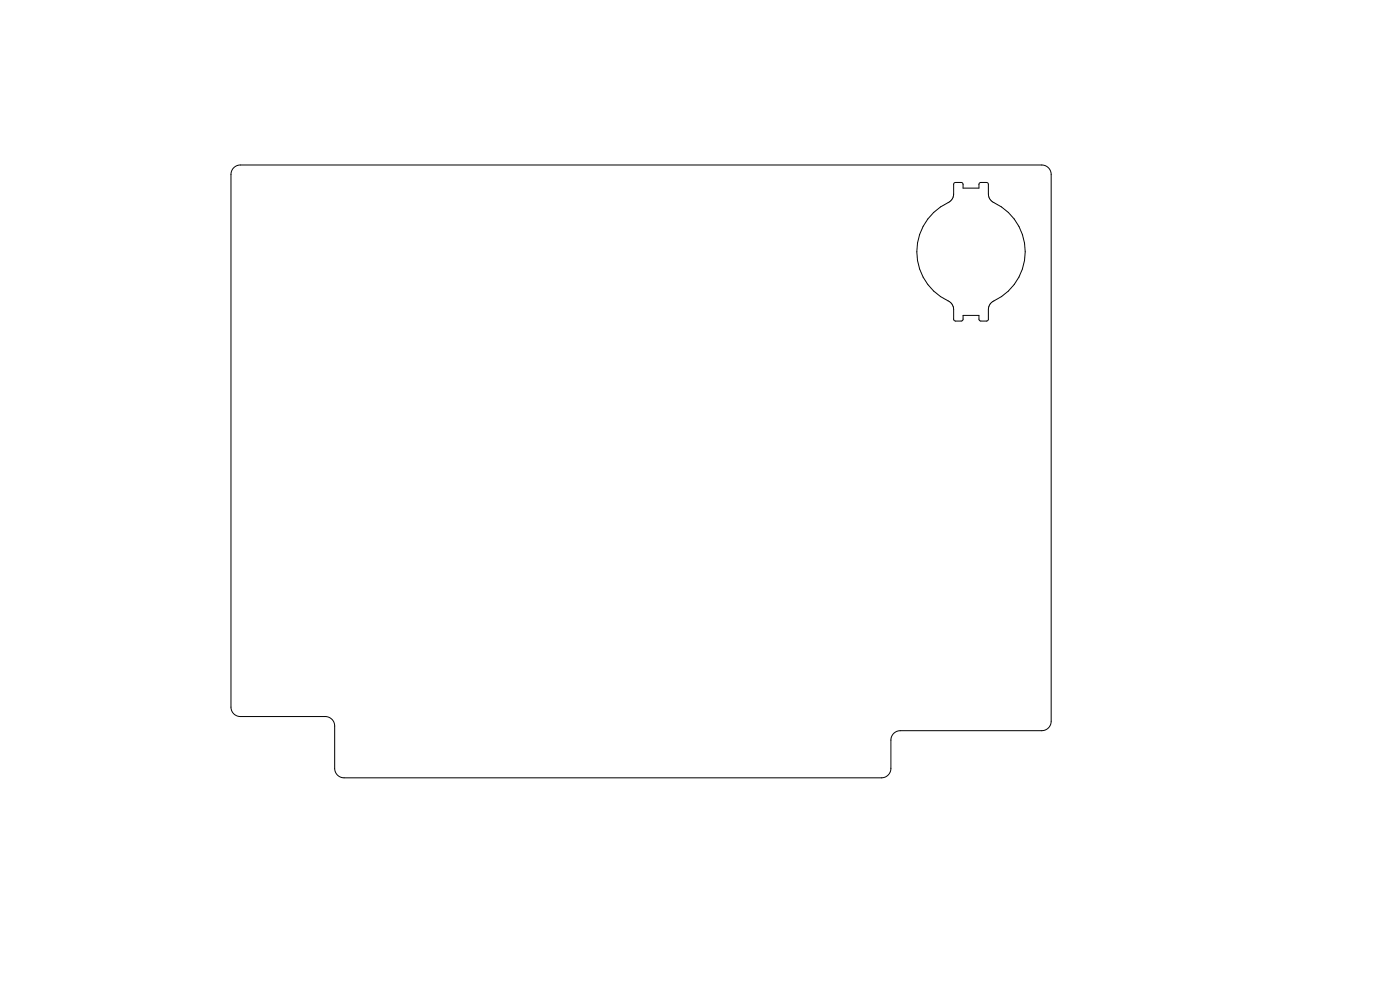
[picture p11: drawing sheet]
<svg xmlns="http://www.w3.org/2000/svg" width="297mm" height="210mm" viewBox="0 0 297 210" stroke-linecap="round" stroke-linejoin="round" font-family="sans-serif">
<path d="M49.6 35.6l.7-.5 .7-.1h170a2 2 0 0 1 2 2v116a2 2 0 0 1-2 2h-30a2 2 0 0 0-2 2v6a2 2 0 0 1-2 2h-114a2 2 0 0 1-2-2v-9a2 2 0 0 0-2-2h-18a2 2 0 0 1-2-2v-113l.1-.7zM202.4 38.8l.3-.1 1.4 .1 .2 .2v.9h3.4v-.9l.2-.2 1.5-.1 .3 .4v2.4l.6 1.1a11.7 11.7 0 0 1 7.2 10.8 11.7 11.7 0 0 1-7.2 10.8l-.6 1.1-.1 2.6-.3 .2h-1.2l-.4-.3v-.9h-3.4v.9l-.2 .3h-1.6l-.2-.4v-2.4l-.6-1.1a11.7 11.7 0 0 1-7.2-10.8 11.7 11.7 0 0 1 7.2-10.8l.6-1.1z" fill="none" stroke="#000" stroke-width=".21"/>
</svg>
